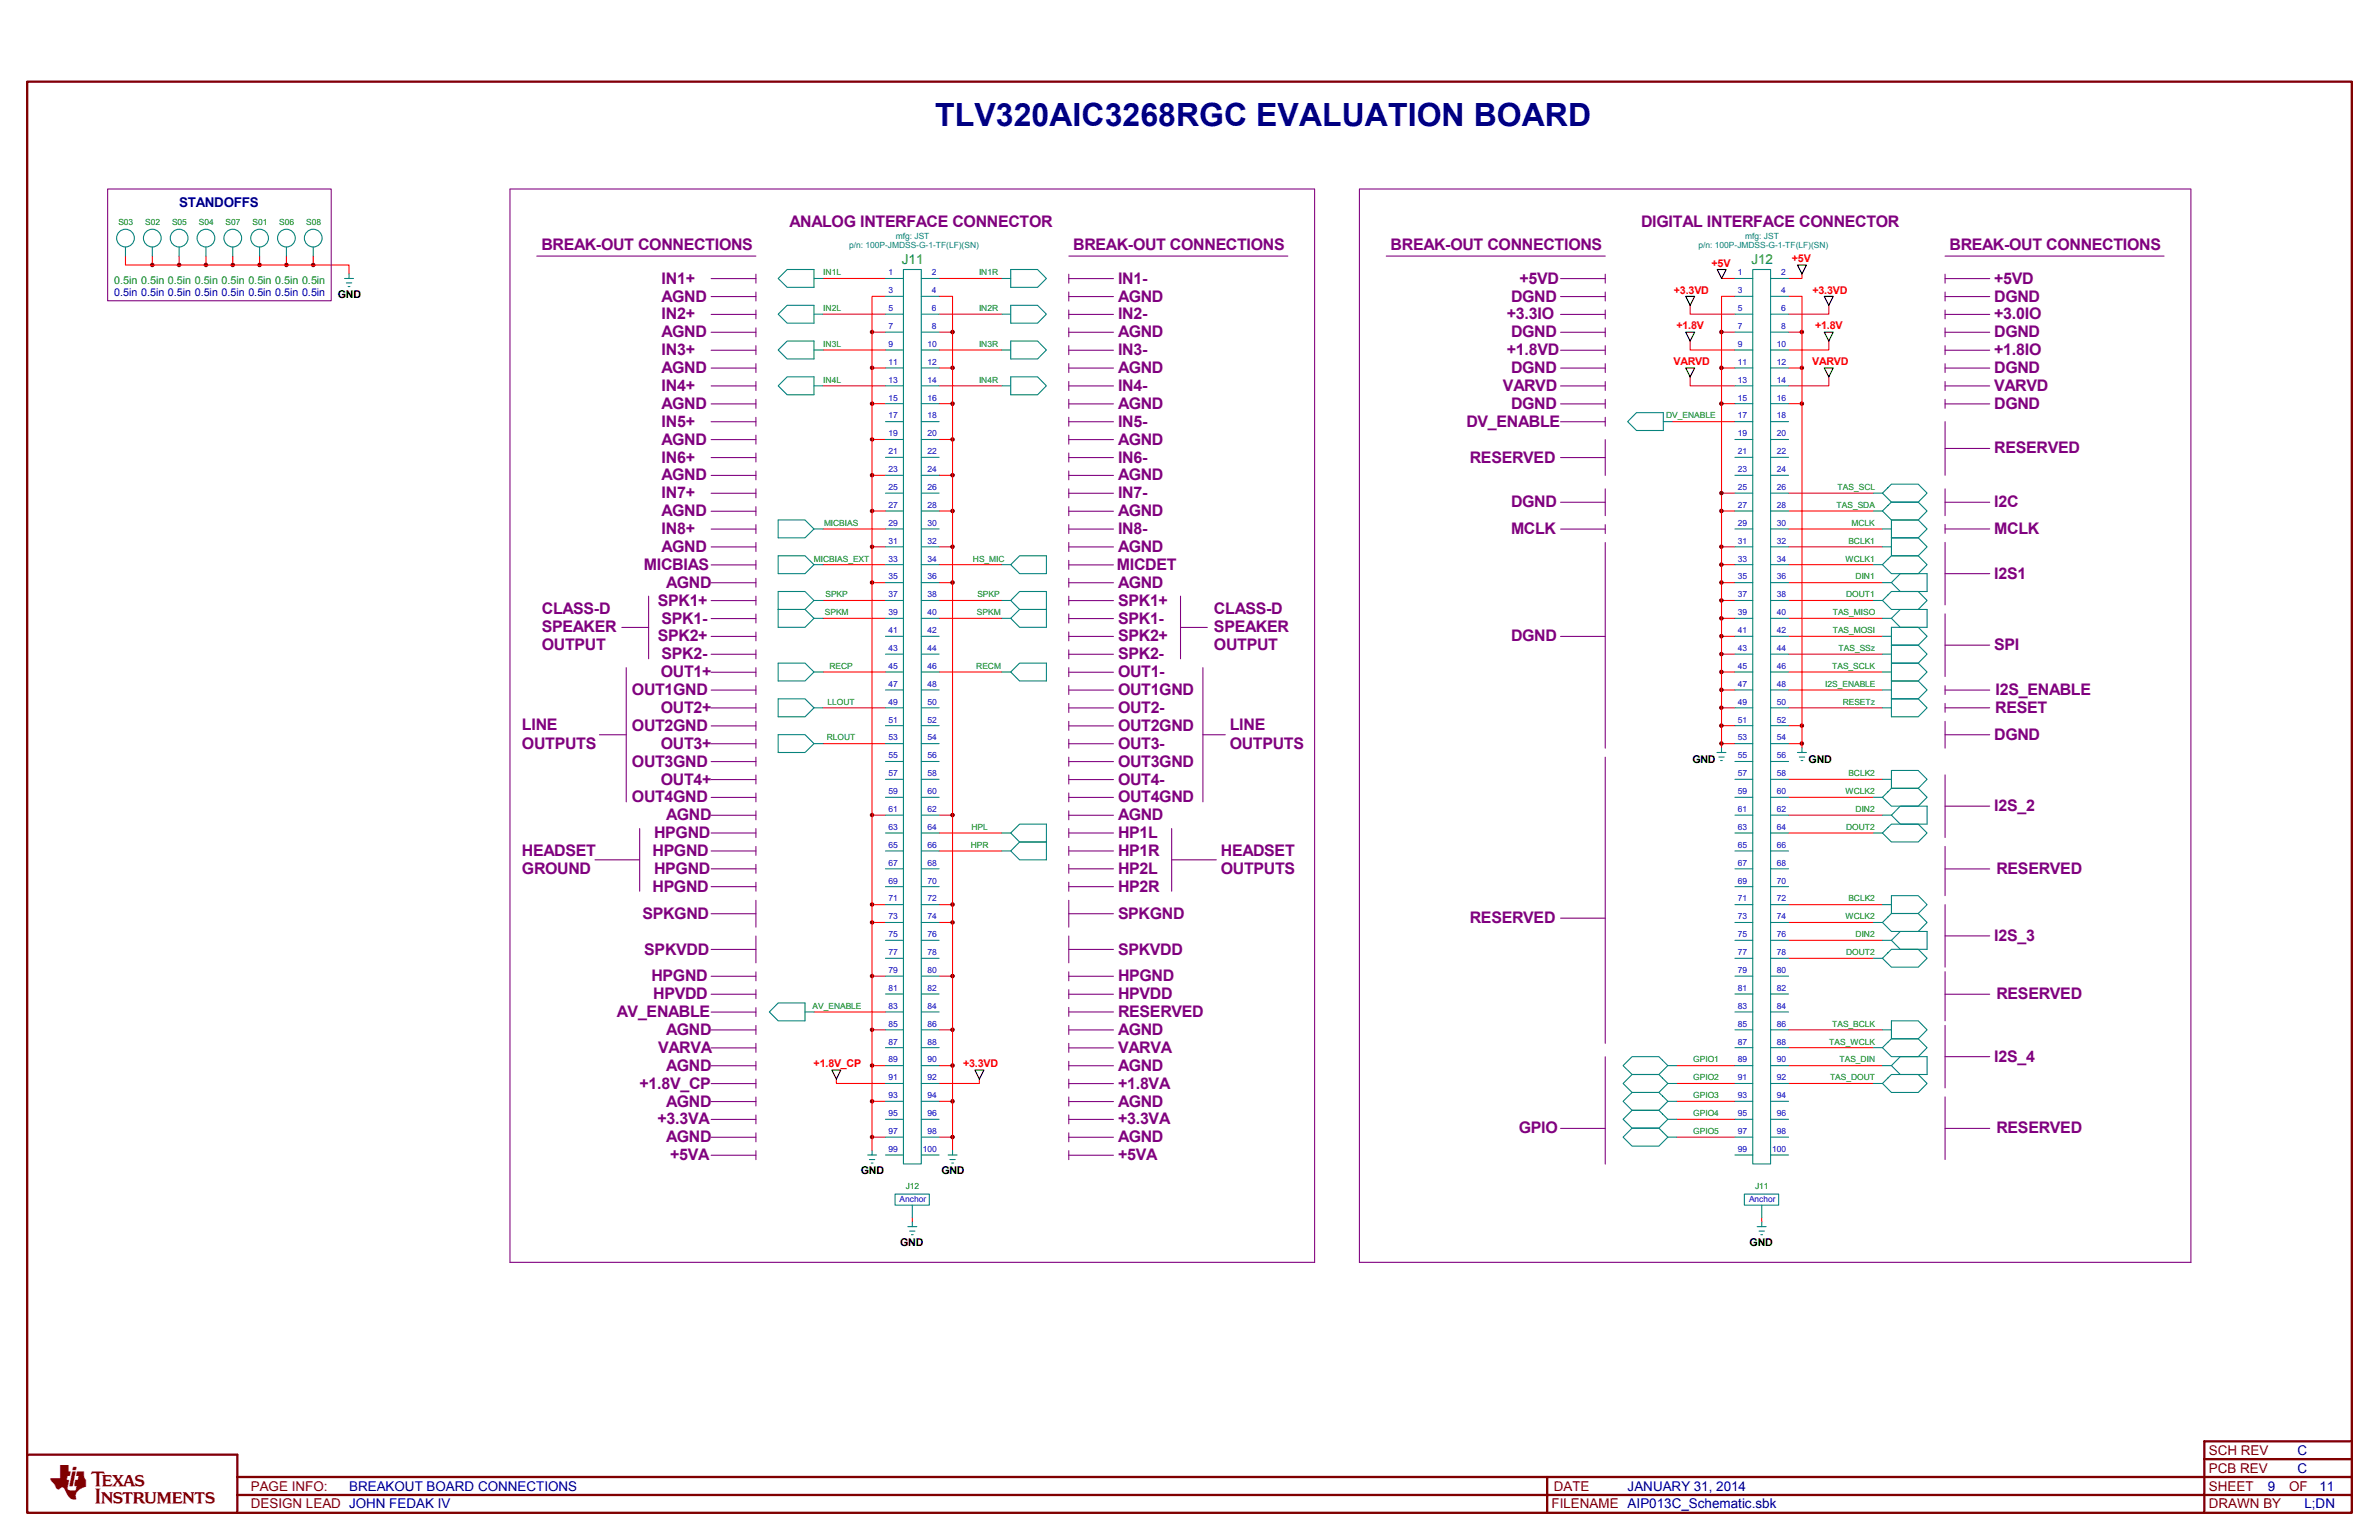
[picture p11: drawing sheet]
<svg xmlns="http://www.w3.org/2000/svg" width="432mm" height="279mm" viewBox="0 0 432 279" stroke-linecap="round" stroke-linejoin="round" font-family="sans-serif">
<defs><g id="words">
<text font-size="5.9" fill="#800000" x="9.1" y="271.5">TI</text>
<text font-size="5.8" fill="#000080" x="169.8" y="22.9">TLV320AIC3268RGC EVALUATION BOARD</text>
<g font-size="2.9" fill="#800080">
<text x="143.3" y="41.3">ANALOG INTERFACE CONNECTOR</text>
<text x="297.9" y="41.3">DIGITAL INTERFACE CONNECTOR</text>
<text x="98.3" y="45.3">BREAK-OUT CONNECTIONS</text>
<text x="194.8" y="45.3">BREAK-OUT CONNECTIONS</text>
<text x="252.4" y="45.3">BREAK-OUT CONNECTIONS</text>
<text x="353.8" y="45.3">BREAK-OUT CONNECTIONS</text>
<text x="120.1" y="51.5">IN1+</text>
<text x="202.9" y="51.5">IN1-</text>
<text x="275.8" y="51.5">+5VD</text>
<text x="362" y="51.5">+5VD</text>
<text x="120.1" y="58">IN2+</text>
<text x="120.1" y="54.7">AGND</text>
<text x="202.9" y="58">IN2-</text>
<text x="202.9" y="54.7">AGND</text>
<text x="273.5" y="58">+3.3IO</text>
<text x="274.3" y="54.7">DGND</text>
<text x="362" y="54.7">DGND</text>
<text x="362" y="58">+3.0IO</text>
<text x="120.1" y="64.5">IN3+</text>
<text x="120.1" y="61.2">AGND</text>
<text x="202.9" y="64.5">IN3-</text>
<text x="202.9" y="61.2">AGND</text>
<text x="273.5" y="64.5">+1.8VD</text>
<text x="274.3" y="61.2">DGND</text>
<text x="361.9" y="64.5">+1.8IO</text>
<text x="362" y="61.2">DGND</text>
<text x="120.1" y="70.9">IN4+</text>
<text x="120.1" y="67.7">AGND</text>
<text x="202.9" y="70.9">IN4-</text>
<text x="202.9" y="67.7">AGND</text>
<text x="272.8" y="71">VARVD</text>
<text x="274.3" y="67.7">DGND</text>
<text x="362" y="67.7">DGND</text>
<text x="362" y="71">VARVD</text>
<text x="120.1" y="77.4">IN5+</text>
<text x="120.1" y="74.2">AGND</text>
<text x="202.9" y="77.4">IN5-</text>
<text x="202.9" y="74.2">AGND</text>
<text x="266.1" y="77.4">DV_ENABLE</text>
<text x="274.3" y="74.2">DGND</text>
<text x="362" y="74.2">DGND</text>
<text x="120.1" y="83.9">IN6+</text>
<text x="120.1" y="80.7">AGND</text>
<text x="202.9" y="83.9">IN6-</text>
<text x="202.9" y="80.7">AGND</text>
<text x="266.8" y="83.9">RESERVED</text>
<text x="361.9" y="82.3">RESERVED</text>
<text x="120.1" y="87.2">AGND</text>
<text x="202.9" y="87.2">AGND</text>
<text x="120.1" y="90.4">IN7+</text>
<text x="120.1" y="93.7">AGND</text>
<text x="202.9" y="90.4">IN7-</text>
<text x="202.9" y="93.7">AGND</text>
<text x="274.3" y="92">DGND</text>
<text x="361.9" y="92">I2C</text>
<text x="120.1" y="96.9">IN8+</text>
<text x="120.1" y="100.2">AGND</text>
<text x="202.9" y="96.9">IN8-</text>
<text x="202.9" y="100.2">AGND</text>
<text x="274.3" y="96.9">MCLK</text>
<text x="361.9" y="96.9">MCLK</text>
<text x="116.8" y="103.4">MICBIAS</text>
<text x="120.9" y="106.6">AGND</text>
<text x="202.7" y="103.4">MICDET</text>
<text x="202.9" y="106.6">AGND</text>
<text x="361.9" y="105">I2S1</text>
<text x="98.3" y="111.4">CLASS-D</text>
<text x="119.4" y="109.9">SPK1+</text>
<text x="120.1" y="113.1">SPK1-</text>
<text x="202.9" y="113.1">SPK1-</text>
<text x="202.9" y="109.9">SPK1+</text>
<text x="220.3" y="111.4">CLASS-D</text>
<text x="98.3" y="114.7">SPEAKER</text>
<text x="98.3" y="118">OUTPUT</text>
<text x="119.4" y="116.4">SPK2+</text>
<text x="120.1" y="119.6">SPK2-</text>
<text x="202.9" y="119.6">SPK2-</text>
<text x="202.9" y="116.4">SPK2+</text>
<text x="220.3" y="114.7">SPEAKER</text>
<text x="220.3" y="118">OUTPUT</text>
<text x="274.3" y="116.4">DGND</text>
<text x="361.9" y="118">SPI</text>
<text x="120" y="122.9">OUT1+</text>
<text x="202.9" y="122.9">OUT1-</text>
<text x="114.7" y="126.1">OUT1GND</text>
<text x="120" y="129.4">OUT2+</text>
<text x="202.9" y="129.4">OUT2-</text>
<text x="202.9" y="126.1">OUT1GND</text>
<text x="362.1" y="129.3">RESET</text>
<text x="362.2" y="126.1">I2S_ENABLE</text>
<text x="94.7" y="132.5">LINE</text>
<text x="94.7" y="135.8">OUTPUTS</text>
<text x="114.7" y="132.6">OUT2GND</text>
<text x="120" y="135.8">OUT3+</text>
<text x="202.9" y="135.8">OUT3-</text>
<text x="202.9" y="132.6">OUT2GND</text>
<text x="223.2" y="132.5">LINE</text>
<text x="223.2" y="135.8">OUTPUTS</text>
<text x="361.9" y="134.2">DGND</text>
<text x="114.7" y="139.1">OUT3GND</text>
<text x="120" y="142.3">OUT4+</text>
<text x="202.9" y="142.3">OUT4-</text>
<text x="202.9" y="139.1">OUT3GND</text>
<text x="114.7" y="145.6">OUT4GND</text>
<text x="120.9" y="148.8">AGND</text>
<text x="202.9" y="145.6">OUT4GND</text>
<text x="202.9" y="148.8">AGND</text>
<text x="361.9" y="147.2">I2S_2</text>
<text x="94.7" y="155.2">HEADSET</text>
<text x="118.4" y="155.3">HPGND</text>
<text x="118.7" y="152">HPGND</text>
<text x="202.9" y="155.3">HP1R</text>
<text x="202.9" y="152">HP1L</text>
<text x="221.6" y="155.2">HEADSET</text>
<text x="94.7" y="158.5">GROUND</text>
<text x="118.4" y="161.8">HPGND</text>
<text x="118.7" y="158.5">HPGND</text>
<text x="202.9" y="158.5">HP2L</text>
<text x="202.9" y="161.8">HP2R</text>
<text x="221.6" y="158.5">OUTPUTS</text>
<text x="362.4" y="158.6">RESERVED</text>
<text x="116.6" y="166.7">SPKGND</text>
<text x="202.9" y="166.7">SPKGND</text>
<text x="266.8" y="167.5">RESERVED</text>
<text x="116.9" y="173.2">SPKVDD</text>
<text x="202.9" y="173.2">SPKVDD</text>
<text x="361.9" y="170.7">I2S_3</text>
<text x="118.2" y="178.1">HPGND</text>
<text x="202.9" y="178.1">HPGND</text>
<text x="112" y="184.5">AV_ENABLE</text>
<text x="118.6" y="181.3">HPVDD</text>
<text x="202.9" y="181.3">HPVDD</text>
<text x="202.9" y="184.5">RESERVED</text>
<text x="362.4" y="181.3">RESERVED</text>
<text x="119.4" y="191">VARVA</text>
<text x="120.9" y="187.8">AGND</text>
<text x="202.9" y="191">VARVA</text>
<text x="202.9" y="187.8">AGND</text>
<text x="116.1" y="197.5">+1.8V_CP</text>
<text x="120.9" y="194.3">AGND</text>
<text x="202.9" y="197.5">+1.8VA</text>
<text x="202.9" y="194.3">AGND</text>
<text x="361.9" y="192.6">I2S_4</text>
<text x="120.9" y="200.8">AGND</text>
<text x="202.9" y="200.8">AGND</text>
<text x="119.3" y="204">+3.3VA</text>
<text x="120.9" y="207.3">AGND</text>
<text x="202.9" y="204">+3.3VA</text>
<text x="202.9" y="207.3">AGND</text>
<text x="275.7" y="205.6">GPIO</text>
<text x="362.4" y="205.6">RESERVED</text>
<text x="121.6" y="210.5">+5VA</text>
<text x="202.9" y="210.5">+5VA</text>
</g>
<g font-size="2.4" fill="#000080">
<text x="32.5" y="37.6">STANDOFFS</text>
<text x="417" y="263.9">C</text>
<text x="417" y="267.2">C</text>
<text x="63.4" y="270.4">BREAKOUT BOARD CONNECTIONS</text>
<text x="295.4" y="270.4">JANUARY 31, 2014</text>
<text x="411.6" y="270.4">9</text>
<text x="418.3" y="273.7">L;DN</text>
<text x="421" y="270.4">11</text>
</g>
<g font-size="2.4" fill="#008000">
<text x="163.7" y="47.9">J11</text>
<text x="317.9" y="47.9">J12</text>
</g>
<g font-size="2.4" fill="#800000">
<text x="400.9" y="263.9">SCH REV</text>
<text x="400.9" y="267.2">PCB REV</text>
<text x="45.5" y="273.7">DESIGN LEAD JOHN FEDAK IV</text>
<text x="45.5" y="270.4">PAGE INFO:</text>
<text x="281.6" y="273.7">FILENAME AIP013C_Schematic.sbk</text>
<text x="282" y="270.4">DATE</text>
<text x="400.9" y="273.7">DRAWN BY</text>
<text x="400.9" y="270.4">SHEET</text>
<text x="415.5" y="270.4">OF</text>
</g>
<g font-size="1.9" fill="#f00">
<text x="325.2" y="47.6">+5V</text>
<text x="303.8" y="53.3">+3.3VD</text>
<text x="310.7" y="48.4">+5V</text>
<text x="329" y="53.3">+3.3VD</text>
<text x="304.3" y="59.8">+1.8V</text>
<text x="329.4" y="59.8">+1.8V</text>
<text x="303.8" y="66.3">VARVD</text>
<text x="328.9" y="66.3">VARVD</text>
<text x="147.7" y="193.7">+1.8V_CP</text>
<text x="174.8" y="193.7">+3.3VD</text>
</g>
<text font-size="1.9" fill="#008000" x="20.7" y="51.5">0.5in 0.5in 0.5in 0.5in 0.5in 0.5in 0.5in 0.5in</text>
<text font-size="1.9" fill="#000080" x="20.7" y="53.7">0.5in 0.5in 0.5in 0.5in 0.5in 0.5in 0.5in 0.5in</text>
<g font-size="1.9">
<text x="61.3" y="54">GND</text>
<text x="307.2" y="138.3">GND</text>
<text x="328.3" y="138.3">GND</text>
<text x="156.3" y="213">GND</text>
<text x="170.9" y="213">GND</text>
<text x="163.4" y="226.1">GND</text>
<text x="317.6" y="226.1">GND</text>
</g>
<g font-size="1.5" fill="#008000">
<text x="21.5" y="40.8">S03</text>
<text x="26.4" y="40.8">S02</text>
<text x="31.2" y="40.8">S05</text>
<text x="36.1" y="40.8">S04</text>
<text x="41" y="40.8">S07</text>
<text x="45.8" y="40.8">S01</text>
<text x="50.7" y="40.8">S06</text>
<text x="55.6" y="40.8">S08</text>
<text x="149.4" y="50">IN1L</text>
<text x="177.7" y="50">IN1R</text>
<text x="149.4" y="56.4">IN2L</text>
<text x="177.7" y="56.4">IN2R</text>
<text x="149.4" y="62.9">IN3L</text>
<text x="177.7" y="62.9">IN3R</text>
<text x="149.4" y="69.4">IN4L</text>
<text x="177.7" y="69.4">IN4R</text>
<text x="302.4" y="75.9">DV_ENABLE</text>
<text x="333.5" y="88.9">TAS_SCL</text>
<text x="149.6" y="95.4">MICBIAS</text>
<text x="333.4" y="92.1">TAS_SDA</text>
<text x="336.1" y="95.4">MCLK</text>
<text x="147.7" y="101.9">MICBIAS_EXT</text>
<text x="176.6" y="101.9">HS_MIC</text>
<text x="334.9" y="101.9">WCLK1</text>
<text x="335.5" y="98.6">BCLK1</text>
<text x="336.8" y="105.1">DIN1</text>
<text x="149.7" y="111.6">SPKM</text>
<text x="149.8" y="108.4">SPKP</text>
<text x="177.3" y="111.6">SPKM</text>
<text x="177.4" y="108.4">SPKP</text>
<text x="332.7" y="111.6">TAS_MISO</text>
<text x="335.1" y="108.4">DOUT1</text>
<text x="332.7" y="114.9">TAS_MOSI</text>
<text x="333.7" y="118.1">TAS_SSz</text>
<text x="150.5" y="121.3">RECP</text>
<text x="177.2" y="121.3">RECM</text>
<text x="331.3" y="124.6">I2S_ENABLE</text>
<text x="332.5" y="121.3">TAS_SCLK</text>
<text x="150.2" y="127.8">LLOUT</text>
<text x="334.5" y="127.8">RESETz</text>
<text x="150.1" y="134.3">RLOUT</text>
<text x="335.5" y="140.8">BCLK2</text>
<text x="334.9" y="144.1">WCLK2</text>
<text x="336.8" y="147.3">DIN2</text>
<text x="176.2" y="153.8">HPR</text>
<text x="176.3" y="150.6">HPL</text>
<text x="335.1" y="150.6">DOUT2</text>
<text x="334.9" y="166.8">WCLK2</text>
<text x="335.5" y="163.6">BCLK2</text>
<text x="335.1" y="173.3">DOUT2</text>
<text x="336.8" y="170">DIN2</text>
<text x="147.5" y="183">AV_ENABLE</text>
<text x="332" y="189.5">TAS_WCLK</text>
<text x="332.5" y="186.3">TAS_BCLK</text>
<text x="307.3" y="192.8">GPIO1</text>
<text x="307.3" y="196">GPIO2</text>
<text x="332.2" y="196">TAS_DOUT</text>
<text x="333.9" y="192.8">TAS_DIN</text>
<text x="307.3" y="199.2">GPIO3</text>
<text x="307.3" y="202.5">GPIO4</text>
<text x="307.3" y="205.7">GPIO5</text>
<text x="164.4" y="215.6">J12</text>
<text x="318.6" y="215.6">J11</text>
</g>
<g font-size="1.5" fill="#008080">
<text x="154.1" y="45.1">p/n: 100P-JMDSS-G-1-TF(LF)(SN)</text>
<text x="162.6" y="43.3">mfg: JST</text>
<text x="308.3" y="45.1">p/n: 100P-JMDSS-G-1-TF(LF)(SN)</text>
<text x="316.8" y="43.3">mfg: JST</text>
</g>
<g font-size="1.5" fill="#00f">
<text x="161.2" y="53.2">3</text>
<text x="161.2" y="50">1</text>
<text x="169.1" y="53.2">4</text>
<text x="169.1" y="50">2</text>
<text x="315.4" y="53.2">3</text>
<text x="315.4" y="50">1</text>
<text x="323.3" y="53.2">4</text>
<text x="323.3" y="50">2</text>
<text x="161.2" y="59.7">7</text>
<text x="161.2" y="56.4">5</text>
<text x="169.1" y="59.7">8</text>
<text x="169.1" y="56.4">6</text>
<text x="315.4" y="59.7">7</text>
<text x="315.4" y="56.4">5</text>
<text x="323.3" y="59.7">8</text>
<text x="323.3" y="56.4">6</text>
<text x="161.2" y="62.9">9</text>
<text x="168.3" y="62.9">10</text>
<text x="315.4" y="62.9">9</text>
<text x="322.5" y="62.9">10</text>
<text x="161.2" y="69.4">13</text>
<text x="161.2" y="66.2">11</text>
<text x="168.3" y="69.4">14</text>
<text x="168.3" y="66.2">12</text>
<text x="315.4" y="69.4">13</text>
<text x="315.4" y="66.2">11</text>
<text x="322.5" y="69.4">14</text>
<text x="322.5" y="66.2">12</text>
<text x="161.2" y="75.9">17</text>
<text x="161.2" y="72.7">15</text>
<text x="168.3" y="75.9">18</text>
<text x="168.3" y="72.7">16</text>
<text x="315.4" y="75.9">17</text>
<text x="315.4" y="72.7">15</text>
<text x="322.5" y="75.9">18</text>
<text x="322.5" y="72.7">16</text>
<text x="161.2" y="82.4">21</text>
<text x="161.2" y="79.2">19</text>
<text x="168.3" y="82.4">22</text>
<text x="168.3" y="79.2">20</text>
<text x="315.4" y="82.4">21</text>
<text x="315.4" y="79.2">19</text>
<text x="322.5" y="82.4">22</text>
<text x="322.5" y="79.2">20</text>
<text x="161.2" y="88.9">25</text>
<text x="161.2" y="85.7">23</text>
<text x="168.3" y="88.9">26</text>
<text x="168.3" y="85.7">24</text>
<text x="315.4" y="88.9">25</text>
<text x="315.4" y="85.7">23</text>
<text x="322.5" y="88.9">26</text>
<text x="322.5" y="85.7">24</text>
<text x="161.2" y="95.4">29</text>
<text x="161.2" y="92.1">27</text>
<text x="168.3" y="95.4">30</text>
<text x="168.3" y="92.1">28</text>
<text x="315.4" y="95.4">29</text>
<text x="315.4" y="92.1">27</text>
<text x="322.5" y="95.4">30</text>
<text x="322.5" y="92.1">28</text>
<text x="161.2" y="101.9">33</text>
<text x="161.2" y="98.6">31</text>
<text x="168.3" y="101.9">34</text>
<text x="168.3" y="98.6">32</text>
<text x="315.4" y="101.9">33</text>
<text x="315.4" y="98.6">31</text>
<text x="322.5" y="101.9">34</text>
<text x="322.5" y="98.6">32</text>
<text x="161.2" y="105.1">35</text>
<text x="168.3" y="105.1">36</text>
<text x="315.4" y="105.1">35</text>
<text x="322.5" y="105.1">36</text>
<text x="161.2" y="111.6">39</text>
<text x="161.2" y="108.4">37</text>
<text x="168.3" y="111.6">40</text>
<text x="168.3" y="108.4">38</text>
<text x="315.4" y="111.6">39</text>
<text x="315.4" y="108.4">37</text>
<text x="322.5" y="111.6">40</text>
<text x="322.5" y="108.4">38</text>
<text x="161.2" y="118.1">43</text>
<text x="161.2" y="114.9">41</text>
<text x="168.3" y="118.1">44</text>
<text x="168.3" y="114.9">42</text>
<text x="315.4" y="118.1">43</text>
<text x="315.4" y="114.9">41</text>
<text x="322.5" y="118.1">44</text>
<text x="322.5" y="114.9">42</text>
<text x="161.2" y="124.6">47</text>
<text x="161.2" y="121.3">45</text>
<text x="168.3" y="124.6">48</text>
<text x="168.3" y="121.3">46</text>
<text x="315.4" y="124.6">47</text>
<text x="315.4" y="121.3">45</text>
<text x="322.5" y="124.6">48</text>
<text x="322.5" y="121.3">46</text>
<text x="161.2" y="131.1">51</text>
<text x="161.2" y="127.8">49</text>
<text x="168.3" y="131.1">52</text>
<text x="168.3" y="127.8">50</text>
<text x="315.4" y="131.1">51</text>
<text x="315.4" y="127.8">49</text>
<text x="322.5" y="131.1">52</text>
<text x="322.5" y="127.8">50</text>
<text x="161.2" y="137.6">55</text>
<text x="161.2" y="134.3">53</text>
<text x="168.3" y="137.6">56</text>
<text x="168.3" y="134.3">54</text>
<text x="315.4" y="137.6">55</text>
<text x="315.4" y="134.3">53</text>
<text x="322.5" y="137.6">56</text>
<text x="322.5" y="134.3">54</text>
<text x="161.2" y="140.8">57</text>
<text x="168.3" y="140.8">58</text>
<text x="315.4" y="140.8">57</text>
<text x="322.5" y="140.8">58</text>
<text x="161.2" y="147.3">61</text>
<text x="161.2" y="144.1">59</text>
<text x="168.3" y="147.3">62</text>
<text x="168.3" y="144.1">60</text>
<text x="315.4" y="147.3">61</text>
<text x="315.4" y="144.1">59</text>
<text x="322.5" y="147.3">62</text>
<text x="322.5" y="144.1">60</text>
<text x="161.2" y="153.8">65</text>
<text x="161.2" y="150.6">63</text>
<text x="168.3" y="153.8">66</text>
<text x="168.3" y="150.6">64</text>
<text x="315.4" y="153.8">65</text>
<text x="315.4" y="150.6">63</text>
<text x="322.5" y="153.8">66</text>
<text x="322.5" y="150.6">64</text>
<text x="161.2" y="160.3">69</text>
<text x="161.2" y="157.1">67</text>
<text x="168.3" y="160.3">70</text>
<text x="168.3" y="157.1">68</text>
<text x="315.4" y="160.3">69</text>
<text x="315.4" y="157.1">67</text>
<text x="322.5" y="160.3">70</text>
<text x="322.5" y="157.1">68</text>
<text x="161.2" y="163.6">71</text>
<text x="161.2" y="166.8">73</text>
<text x="168.3" y="163.6">72</text>
<text x="168.3" y="166.8">74</text>
<text x="315.4" y="166.8">73</text>
<text x="315.4" y="163.6">71</text>
<text x="322.5" y="166.8">74</text>
<text x="322.5" y="163.6">72</text>
<text x="161.2" y="170">75</text>
<text x="161.2" y="173.3">77</text>
<text x="168.3" y="170">76</text>
<text x="168.3" y="173.3">78</text>
<text x="315.4" y="170">75</text>
<text x="315.4" y="173.3">77</text>
<text x="322.5" y="170">76</text>
<text x="322.5" y="173.3">78</text>
<text x="161.2" y="176.5">79</text>
<text x="161.2" y="179.8">81</text>
<text x="168.3" y="176.5">80</text>
<text x="168.3" y="179.8">82</text>
<text x="315.4" y="176.5">79</text>
<text x="315.4" y="179.8">81</text>
<text x="322.5" y="176.5">80</text>
<text x="322.5" y="179.8">82</text>
<text x="161.2" y="183">83</text>
<text x="168.3" y="183">84</text>
<text x="315.4" y="183">83</text>
<text x="322.5" y="183">84</text>
<text x="161.2" y="186.3">85</text>
<text x="161.2" y="189.5">87</text>
<text x="168.3" y="186.3">86</text>
<text x="168.3" y="189.5">88</text>
<text x="315.4" y="189.5">87</text>
<text x="315.4" y="186.3">85</text>
<text x="322.5" y="189.5">88</text>
<text x="322.5" y="186.3">86</text>
<text x="161.2" y="192.8">89</text>
<text x="161.2" y="196">91</text>
<text x="168.3" y="192.8">90</text>
<text x="168.3" y="196">92</text>
<text x="315.4" y="196">91</text>
<text x="315.4" y="192.8">89</text>
<text x="322.5" y="196">92</text>
<text x="322.5" y="192.8">90</text>
<text x="161.2" y="199.2">93</text>
<text x="161.2" y="202.5">95</text>
<text x="168.3" y="199.2">94</text>
<text x="168.3" y="202.5">96</text>
<text x="315.4" y="202.5">95</text>
<text x="315.4" y="199.2">93</text>
<text x="322.5" y="202.5">96</text>
<text x="322.5" y="199.2">94</text>
<text x="161.2" y="205.7">97</text>
<text x="161.2" y="209">99</text>
<text x="167.5" y="209">100</text>
<text x="168.3" y="205.7">98</text>
<text x="315.4" y="209">99</text>
<text x="315.4" y="205.7">97</text>
<text x="321.7" y="209">100</text>
<text x="322.5" y="205.7">98</text>
<text x="163.3" y="218.1">Anchor</text>
<text x="317.5" y="218.1">Anchor</text>
</g>
</g></defs>
<g fill="none" stroke="#f00" stroke-width=".19">
<path d="M22.8 46.5v1.6h40.6v1.6M27.6 46.5v1.6M32.5 46.5v1.6M37.4 46.5v1.6M42.2 46.5v1.6M47.1 46.5v1.6M52 46.5v1.6M56.9 46.5v1.6M149.4 50.5h11.3M149.4 57h11.3M160.7 53.8h-2.4v154.9M170.5 50.5h11.3"/>
<path d="M170.5 53.8h2.4v154.9M170.5 57h11.3M306.8 55.4v1.6h8.1M312.5 50.5h2.4M314.9 53.8h-2.4v81.9M324.6 53.8h2.5v81.9M327.1 49.7v.8h-2.5M331.9 55.4v1.6h-7.3M149.4 63.5h11.3M149.4 70h11.3M158.3 66.8h2.4M158.3 73.2h2.4"/>
<path d="M158.3 79.7h2.4M158.3 60.3h2.4M170.5 60.3h2.4M170.5 66.8h2.4M170.5 73.2h2.4M170.5 79.7h2.4M170.5 63.5h11.3M170.5 70h11.3M303.5 76.5h11.4M306.8 61.9v1.6h8.1M306.8 68.4v1.6h8.1M312.5 60.3h2.4"/>
<path d="M312.5 66.8h2.4M312.5 73.2h2.4M324.6 60.3h2.5M324.6 66.8h2.5M324.6 73.2h2.5M331.9 61.9v1.6h-7.3M331.9 68.4v1.6h-7.3M149.4 96h11.3M158.3 92.7h2.4M158.3 99.2h2.4M158.3 86.2h2.4M170.5 92.7h2.4"/>
<path d="M170.5 99.2h2.4M170.5 86.2h2.4M312.5 89.5h2.4M312.5 99.2h2.4M312.5 92.7h2.4M324.6 89.5h15.4M324.6 92.7h15.4M324.6 96h17.1M324.6 99.2h17.1M149.4 102.4h11.3M149.4 108.9h11.3M149.4 112.2h11.3"/>
<path d="M158.3 105.7h2.4M170.5 102.4h11.3M170.5 108.9h11.3M170.5 105.7h2.4M170.5 112.2h11.3M312.5 102.4h2.4M312.5 108.9h2.4M312.5 105.7h2.4M312.5 112.2h2.4M312.5 115.4h2.4M312.5 118.7h2.4M324.6 105.7h17.1"/>
<path d="M324.6 112.2h17.1M324.6 102.4h15.4M324.6 108.9h15.4M324.6 115.4h17.1M324.6 118.7h17.1M149.4 121.9h11.3M149.4 128.4h11.3M149.4 134.9h11.3M170.5 121.9h11.3M312.5 134.9h2.4M312.5 121.9h2.4M312.5 125.2h2.4"/>
<path d="M312.5 128.4h2.4M312.5 131.7h2.4M324.6 125.2h17.1M324.6 134.9h2.5M324.6 131.7h2.5M324.6 121.9h17.1M324.6 128.4h17.1M158.3 147.9h2.4M170.5 151.1h11.3M170.5 154.4h11.3M170.5 147.9h2.4M324.6 147.9h17.1"/>
<path d="M324.6 144.7h15.4M324.6 151.1h15.4M324.6 141.4h17.1M158.3 164.1h2.4M158.3 167.4h2.4M158.3 177.1h2.4M170.5 177.1h2.4M170.5 164.1h2.4M170.5 167.4h2.4M324.6 164.1h17.1M324.6 170.6h17.1M324.6 167.4h15.4"/>
<path d="M324.6 173.9h15.4M147.7 183.6h13M151.8 195.8v.8h8.9M158.3 186.8h2.4M158.3 193.3h2.4M158.3 199.8h2.4M170.5 186.8h2.4M170.5 193.3h2.4M170.5 199.8h2.4M177.8 195.8v.8h-7.3M304.3 199.8h10.6M304.3 193.3h10.6"/>
<path d="M304.3 196.6h10.6M324.6 186.8h17.1M324.6 193.3h17.1M324.6 190.1h15.4M324.6 196.6h15.4M158.3 206.3h2.4M170.5 206.3h2.4M304.3 203.1h10.6M304.3 206.3h10.6M165.6 220.9v.8M319.8 220.9v.8"/>
</g>
<g fill="#800000" stroke="#800000" stroke-width=".18">
<circle cx="327" cy="60.2" r=".32"/>
<circle cx="312.4" cy="60.2" r=".32"/>
<circle cx="312.4" cy="66.7" r=".32"/>
<circle cx="327" cy="66.7" r=".32"/>
<circle cx="312.4" cy="73.2" r=".32"/>
<circle cx="327" cy="73.2" r=".32"/>
<circle cx="327" cy="134.9" r=".32"/>
<circle cx="312.4" cy="99.2" r=".31"/>
<circle cx="312.4" cy="102.4" r=".32"/>
<circle cx="312.4" cy="105.7" r=".32"/>
<circle cx="312.4" cy="108.9" r=".31"/>
<circle cx="312.4" cy="112.2" r=".32"/>
<circle cx="312.4" cy="115.4" r=".32"/>
<circle cx="312.4" cy="118.7" r=".31"/>
<circle cx="312.4" cy="121.9" r=".32"/>
<circle cx="312.4" cy="125.2" r=".32"/>
<circle cx="312.4" cy="128.4" r=".31"/>
<circle cx="312.4" cy="131.7" r=".32"/>
<circle cx="158.3" cy="60.2" r=".32"/>
<circle cx="172.9" cy="60.2" r=".32"/>
<circle cx="172.9" cy="66.7" r=".32"/>
<circle cx="158.3" cy="66.7" r=".32"/>
<circle cx="158.3" cy="73.2" r=".32"/>
<circle cx="172.9" cy="79.7" r=".31"/>
<circle cx="172.9" cy="86.2" r=".32"/>
<circle cx="158.3" cy="164.1" r=".32"/>
<circle cx="172.9" cy="164.1" r=".32"/>
<circle cx="158.3" cy="167.4" r=".31"/>
<circle cx="172.9" cy="167.4" r=".31"/>
<circle cx="158.3" cy="186.8" r=".31"/>
<circle cx="158.3" cy="193.3" r=".32"/>
<circle cx="158.3" cy="199.8" r=".32"/>
<circle cx="158.3" cy="206.3" r=".31"/>
<circle cx="172.9" cy="206.3" r=".31"/>
<circle cx="32.5" cy="48.1" r=".32"/>
<circle cx="37.4" cy="48.1" r=".32"/>
<circle cx="42.2" cy="48.1" r=".32"/>
<circle cx="52" cy="48.1" r=".32"/>
<circle cx="56.9" cy="48.1" r=".32"/>
<circle cx="27.6" cy="48.1" r=".32"/>
<circle cx="47.1" cy="48.1" r=".32"/>
<circle cx="172.9" cy="199.8" r=".32"/>
<circle cx="172.9" cy="177.1" r=".31"/>
<circle cx="172.9" cy="193.3" r=".32"/>
<circle cx="172.9" cy="186.8" r=".31"/>
<circle cx="158.3" cy="177.1" r=".31"/>
<circle cx="158.3" cy="147.9" r=".31"/>
<circle cx="172.9" cy="147.9" r=".31"/>
<circle cx="158.3" cy="105.7" r=".32"/>
<circle cx="172.9" cy="105.7" r=".32"/>
<circle cx="172.9" cy="92.7" r=".32"/>
<circle cx="172.9" cy="99.2" r=".31"/>
<circle cx="172.9" cy="73.2" r=".32"/>
<circle cx="158.3" cy="79.7" r=".31"/>
<circle cx="158.3" cy="86.2" r=".32"/>
<circle cx="158.3" cy="92.7" r=".32"/>
<circle cx="158.3" cy="99.2" r=".31"/>
<circle cx="312.4" cy="92.7" r=".32"/>
<circle cx="312.4" cy="134.9" r=".32"/>
<circle cx="327" cy="131.7" r=".32"/>
<circle cx="312.4" cy="89.5" r=".31"/>
</g>
<g fill="none" stroke="#008080" stroke-width=".19">
<path d="M22.8 44.8v1.7M27.6 44.8v1.7M32.5 44.8v1.7M37.4 44.8v1.7M42.2 44.8v1.7M47.1 44.8v1.7M52 44.8v1.7M56.9 44.8v1.7M62.9 51.3h.9M63.2 52h.3M63.4 49.7v.8h-.9M63.4 50.5h.8"/>
<path d="M141.2 57l1.7-1.6h4.8v3.2h-4.8zM142.9 48.9h4.8v3.2h-4.8l-1.7-1.6zM147.7 50.5h1.7M147.7 57h1.7M160.7 50.5h3.3M160.7 57h3.3M160.7 53.8h3.3M164 48.9h3.2v162.3h-3.2zM167.2 50.5h3.3M167.2 57h3.3M167.2 53.8h3.3M181.8 50.5h1.7"/>
<path d="M181.8 57h1.7M183.5 48.9h4.8l1.6 1.6-1.6 1.6h-4.8zM183.5 55.4h4.8l1.6 1.6-1.6 1.6h-4.8zM314.9 50.5h3.2M314.9 57h3.2M314.9 53.8h3.2M318.1 48.9h3.3v162.3h-3.3zM321.4 50.5h3.2M321.4 57h3.2M321.4 53.8h3.2M141.2 63.5l1.7-1.6h4.8v3.2h-4.8zM141.2 70l1.7-1.6h4.8v3.2h-4.8z"/>
<path d="M147.7 63.5h1.7M147.7 70h1.7M160.7 76.5h3.3M160.7 63.5h3.3M160.7 70h3.3M160.7 60.3h3.3M160.7 66.8h3.3M160.7 79.7h3.3M160.7 73.2h3.3M167.2 76.5h3.3M167.2 63.5h3.3M167.2 70h3.3"/>
<path d="M167.2 60.3h3.3M167.2 66.8h3.3M167.2 79.7h3.3M167.2 73.2h3.3M181.8 63.5h1.7M181.8 70h1.7M183.5 61.9h4.8l1.6 1.6-1.6 1.6h-4.8zM183.5 68.4h4.8l1.6 1.6-1.6 1.6h-4.8zM297 74.9h4.9v3.2h-4.9l-1.6-1.6zM301.9 76.5h1.6M314.9 76.5h3.2M314.9 63.5h3.2"/>
<path d="M314.9 70h3.2M314.9 60.3h3.2M314.9 66.8h3.2M314.9 79.7h3.2M314.9 73.2h3.2M321.4 76.5h3.2M321.4 63.5h3.2M321.4 70h3.2M321.4 60.3h3.2M321.4 66.8h3.2M321.4 79.7h3.2M321.4 73.2h3.2"/>
<path d="M141.2 94.3h4.9l1.6 1.7-1.6 1.6h-4.9zM147.7 96h1.7M160.7 92.7h3.3M160.7 89.5h3.3M160.7 96h3.3M160.7 99.2h3.3M160.7 83h3.3M160.7 86.2h3.3M167.2 92.7h3.3M167.2 89.5h3.3M167.2 96h3.3M167.2 99.2h3.3"/>
<path d="M167.2 83h3.3M167.2 86.2h3.3M314.9 92.7h3.2M314.9 89.5h3.2M314.9 96h3.2M314.9 99.2h3.2M314.9 83h3.2M314.9 86.2h3.2M321.4 92.7h3.2M321.4 89.5h3.2M321.4 96h3.2M321.4 99.2h3.2"/>
<path d="M321.4 83h3.2M321.4 86.2h3.2M340 92.7h1.7M340 89.5h1.7M341.7 92.7l1.6-1.6h4.9l1.6 1.6-1.6 1.6h-4.9zM341.7 89.5l1.6-1.7h4.9l1.6 1.7-1.6 1.6h-4.9zM341.7 96h1.6M341.7 99.2h1.6M343.3 94.3h4.9l1.6 1.7-1.6 1.6h-4.9h4.9l1.6 1.6-1.6 1.6h-4.9zM141.2 107.3h4.9l1.6 1.6-1.6 1.7h-4.9h4.9l1.6 1.6-1.6 1.6h-4.9zM141.2 100.8h4.9l1.6 1.6-1.6 1.7h-4.9zM147.7 108.9h1.7"/>
<path d="M147.7 112.2h1.7M147.7 102.4h1.7M160.7 108.9h3.3M160.7 112.2h3.3M160.7 102.4h3.3M160.7 105.7h3.3M160.7 115.4h3.3M160.7 118.7h3.3M167.2 108.9h3.3M167.2 112.2h3.3M167.2 102.4h3.3M167.2 105.7h3.3"/>
<path d="M167.2 115.4h3.3M167.2 118.7h3.3M181.8 108.9h1.7M181.8 112.2h1.7M181.8 102.4h1.7M183.5 102.4l1.6-1.6h4.8v3.3h-4.8zM185.1 107.3h4.8v6.5h-4.8l-1.6-1.6 1.6-1.6h4.8h-4.8l-1.6-1.7zM314.9 108.9h3.2M314.9 112.2h3.2M314.9 102.4h3.2M314.9 105.7h3.2M314.9 115.4h3.2"/>
<path d="M314.9 118.7h3.2M321.4 108.9h3.2M321.4 112.2h3.2M321.4 102.4h3.2M321.4 105.7h3.2M321.4 115.4h3.2M321.4 118.7h3.2M340 108.9h1.7M340 102.4h1.7M341.7 102.4l1.6-1.6h4.9l1.6 1.6-1.6 1.7h-4.9zM341.7 112.2h1.6M341.7 105.7h1.6"/>
<path d="M341.7 115.4h1.6M341.7 118.7h1.6M343.3 107.3h4.9l1.6 1.6-1.6 1.7h-4.9l-1.6-1.7zM343.3 113.8h4.9l1.6 1.6-1.6 1.7h-4.9h4.9l1.6 1.6-1.6 1.6h-4.9h4.9l1.6 1.6-1.6 1.6h-4.9h4.9l1.6 1.7-1.6 1.6h-4.9h4.9l1.6 1.6-1.6 1.6h-4.9zM343.3 112.2l1.6-1.6h4.9v3.2h-4.9zM344.9 104.1h4.9v3.2h-4.9l-1.6-1.6zM141.2 120.3h4.9l1.6 1.6-1.6 1.6h-4.9zM141.2 126.8h4.9l1.6 1.6-1.6 1.6h-4.9zM141.2 133.3h4.9l1.6 1.6-1.6 1.6h-4.9zM147.7 128.4h1.7M147.7 121.9h1.7M147.7 134.9h1.7"/>
<path d="M160.7 125.2h3.3M160.7 128.4h3.3M160.7 121.9h3.3M160.7 134.9h3.3M160.7 131.7h3.3M160.7 138.2h3.3M167.2 125.2h3.3M167.2 128.4h3.3M167.2 121.9h3.3M167.2 134.9h3.3M167.2 131.7h3.3M167.2 138.2h3.3"/>
<path d="M181.8 121.9h1.7M183.5 121.9l1.6-1.6h4.8v3.2h-4.8zM312 137.4h.9M312.3 138h.3M312.5 135.7v.8h-.9M312.5 136.5h.8M314.9 125.2h3.2M314.9 128.4h3.2M314.9 121.9h3.2M314.9 134.9h3.2M314.9 131.7h3.2M314.9 138.2h3.2"/>
<path d="M321.4 125.2h3.2M321.4 128.4h3.2M321.4 121.9h3.2M321.4 134.9h3.2M321.4 131.7h3.2M321.4 138.2h3.2M326.6 137.4h1M326.9 138h.3M327.1 135.7v.8h-.9M327.1 136.5h.8M341.7 125.2h1.6M341.7 128.4h1.6"/>
<path d="M341.7 121.9h1.6M343.3 139.8h4.9l1.6 1.6-1.6 1.6h-4.9zM160.7 154.4h3.3M160.7 151.1h3.3M160.7 144.7h3.3M160.7 141.4h3.3M160.7 147.9h3.3M160.7 157.6h3.3M167.2 154.4h3.3M167.2 151.1h3.3M167.2 144.7h3.3M167.2 141.4h3.3"/>
<path d="M167.2 147.9h3.3M167.2 157.6h3.3M181.8 154.4h1.7M181.8 151.1h1.7M183.5 151.1l1.6-1.6h4.8v6.5h-4.8l-1.6-1.6 1.6-1.6h4.8h-4.8zM314.9 154.4h3.2M314.9 151.1h3.2M314.9 144.7h3.2M314.9 141.4h3.2M314.9 147.9h3.2M314.9 157.6h3.2M321.4 154.4h3.2"/>
<path d="M321.4 151.1h3.2M321.4 144.7h3.2M321.4 141.4h3.2M321.4 147.9h3.2M321.4 157.6h3.2M340 151.1h1.7M340 144.7h1.7M341.7 144.7l1.6-1.7h4.9l1.6 1.7-1.6 1.6h-4.9zM341.7 151.1l1.6-1.6h4.9l1.6 1.6-1.6 1.7h-4.9zM341.7 147.9h1.6M341.7 141.4h1.6M344.9 146.3h4.9v3.2h-4.9l-1.6-1.6z"/>
<path d="M160.7 167.4h3.3M160.7 173.9h3.3M160.7 164.1h3.3M160.7 170.6h3.3M160.7 160.9h3.3M160.7 177.1h3.3M167.2 167.4h3.3M167.2 173.9h3.3M167.2 164.1h3.3M167.2 170.6h3.3M167.2 160.9h3.3M167.2 177.1h3.3"/>
<path d="M314.9 167.4h3.2M314.9 173.9h3.2M314.9 164.1h3.2M314.9 170.6h3.2M314.9 160.9h3.2M314.9 177.1h3.2M321.4 167.4h3.2M321.4 173.9h3.2M321.4 164.1h3.2M321.4 170.6h3.2M321.4 160.9h3.2M321.4 177.1h3.2"/>
<path d="M340 167.4h1.7M340 173.9h1.7M341.7 170.6h1.6M341.7 164.1h1.6M343.3 165.7h4.9l1.6 1.7-1.6 1.6h-4.9l-1.6-1.6zM343.3 172.2h4.9l1.6 1.7-1.6 1.6h-4.9l-1.6-1.6zM343.3 162.5h4.9l1.6 1.6-1.6 1.6h-4.9zM344.9 169h4.9v3.2h-4.9l-1.6-1.6zM141.2 182h4.9v3.2h-4.9l-1.6-1.6zM146.1 183.6h1.6M160.7 190.1h3.3M160.7 196.6h3.3"/>
<path d="M160.7 186.8h3.3M160.7 193.3h3.3M160.7 199.8h3.3M160.7 183.6h3.3M160.7 180.3h3.3M167.2 190.1h3.3M167.2 196.6h3.3M167.2 186.8h3.3M167.2 193.3h3.3M167.2 199.8h3.3M167.2 183.6h3.3M167.2 180.3h3.3"/>
<path d="M294.6 199.8l1.6-1.6h4.9l1.6 1.6-1.6 1.6h-4.9zM294.6 196.6l1.6-1.7h4.9l1.6 1.7-1.6 1.6h-4.9zM294.6 193.3l1.6-1.6h4.9l1.6 1.6-1.6 1.6h-4.9zM302.7 196.6h1.6M302.7 193.3h1.6M302.7 199.8h1.6M314.9 190.1h3.2M314.9 196.6h3.2M314.9 186.8h3.2M314.9 193.3h3.2M314.9 199.8h3.2M314.9 183.6h3.2"/>
<path d="M314.9 180.3h3.2M321.4 190.1h3.2M321.4 196.6h3.2M321.4 186.8h3.2M321.4 193.3h3.2M321.4 199.8h3.2M321.4 183.6h3.2M321.4 180.3h3.2M340 190.1h1.7M340 196.6h1.7M341.7 190.1l1.6-1.6h4.9l1.6 1.6-1.6 1.6h-4.9zM341.7 193.3h1.6"/>
<path d="M341.7 186.8h1.6M343.3 194.9h4.9l1.6 1.7-1.6 1.6h-4.9l-1.6-1.6zM343.3 185.2h4.9l1.6 1.6-1.6 1.7h-4.9zM344.9 191.7h4.9v3.2h-4.9l-1.6-1.6zM157.8 210.4h1M158.1 211h.4M158.3 208.7v.9h-.8M158.3 209.5h.8M160.7 203.1h3.3M160.7 206.3h3.3M160.7 209.5h3.3M162.5 216.6h6.2v2.1h-6.2z"/>
<path d="M165.6 218.7v2.2M167.2 203.1h3.3M167.2 206.3h3.3M167.2 209.5h3.3M172.4 210.4h1M172.7 211h.4M172.9 208.7v.9h-.8M172.9 209.5h.8M294.6 203.1l1.6-1.7h4.9l1.6 1.7-1.6 1.6h-4.9zM294.6 206.3l1.6-1.6h4.9l1.6 1.6-1.6 1.6h-4.9zM302.7 203.1h1.6M302.7 206.3h1.6"/>
<path d="M314.9 203.1h3.2M314.9 206.3h3.2M314.9 209.5h3.2M316.6 216.6h6.2v2.1h-6.2zM319.8 218.7v2.2M321.4 203.1h3.2M321.4 206.3h3.2M321.4 209.5h3.2M165.1 223.4h1M165.4 224h.4M165.6 221.7v.8h-.8M165.6 222.5h.8"/>
<path d="M319.3 223.4h1M319.6 224h.3M319.8 221.7v.8h-.9M319.8 222.5h.8"/>
<circle cx="22.8" cy="43.2" r="1.61"/>
<circle cx="27.6" cy="43.2" r="1.61"/>
<circle cx="32.5" cy="43.2" r="1.61"/>
<circle cx="37.4" cy="43.2" r="1.61"/>
<circle cx="42.2" cy="43.2" r="1.61"/>
<circle cx="47.1" cy="43.2" r="1.61"/>
<circle cx="52" cy="43.2" r="1.61"/>
<circle cx="56.9" cy="43.2" r="1.61"/>
</g>
<path d="M306 53.8h1.6l-.8 1.6zM311.7 48.9h1.6l-.8 1.6zM326.2 48.1h1.7l-.8 1.6zM331.1 53.8h1.6l-.8 1.6zM306 66.8h1.6l-.8 1.6zM306 60.3h1.6l-.8 1.6zM331.1 66.8h1.6l-.8 1.6zM331.1 60.3h1.6l-.8 1.6zM151 194.1h1.6l-.8 1.7zM177 194.1h1.6l-.8 1.7z" fill="none" stroke="#000" stroke-width=".19"/>
<path d="M4.9 14.8h422v259.7h-422zM4.9 263.9h38.2v10.6M43.1 268h383.8M43.1 271.2h383.8M280.8 268v6.5M400.1 264.7h26.8M426.9 261.5h-26.8v13" fill="none" stroke="#800000" stroke-width=".42"/>
<g fill="none" stroke="#800080" stroke-width=".19">
<path d="M19.5 34.3h40.6v20.3h-40.6zM92.6 34.3h146M92.6 34.3v194.8M238.6 34.3v194.8M246.7 34.3v194.8M246.7 34.3h151M397.7 34.3v194.8M97.4 46.5h39.8M129.1 53.8h8.1M129.1 50.5h8.1M129.1 57h8.1M137.2 49.7v1.7"/>
<path d="M137.2 53v1.6M137.2 56.2v1.6M137.2 59.5v1.6M194 53.8h8.1M194 53v1.6M194 59.5v1.6M194 46.5h39.7M194 50.5h8.1M194 57h8.1M194 49.7v1.7M194 56.2v1.6M251.6 46.5h39.8"/>
<path d="M283.3 53.8h8.1M283.3 50.5h8.1M283.3 57h8.1M291.4 49.7v1.7M291.4 53v1.6M291.4 56.2v1.6M291.4 59.5v1.6M353 46.5h39.8M353 53.8h8.1M353 50.5h8.1M353 57h8.1M353 49.7v1.7"/>
<path d="M353 53v1.6M353 56.2v1.6M353 59.5v1.6M129.1 60.3h8.1M129.1 66.8h8.1M129.1 73.3h8.1M129.1 79.8h8.1M129.1 63.5h8.1M129.1 70h8.1M129.1 76.5h8.1M137.2 62.7v1.6M137.2 66v1.6"/>
<path d="M137.2 69.2v1.6M137.2 72.5v1.6M137.2 75.7v1.6M137.2 79v1.6M194 60.3h8.1M194 66.8h8.1M194 73.3h8.1M194 79.8h8.1M194 66v1.6M194 72.5v1.6M194 79v1.6M194 63.5h8.1"/>
<path d="M194 70h8.1M194 76.5h8.1M194 62.7v1.6M194 69.2v1.6M194 75.7v1.6M283.3 60.3h8.1M283.3 66.8h8.1M283.3 73.3h8.1M283.3 63.5h8.1M283.3 70h8.1M283.3 76.5h8.1M291.4 62.7v1.6"/>
<path d="M291.4 66v1.6M291.4 69.2v1.6M291.4 72.5v1.6M291.4 75.7v1.6M291.4 79.8v6.5M353 60.3h8.1M353 66.8h8.1M353 73.3h8.1M353 63.5h8.1M353 70h8.1M353 62.7v1.6M353 66v1.6"/>
<path d="M353 69.2v1.6M353 72.5v1.6M353 76.5v9.7M129.1 96h8.1M129.1 86.3h8.1M129.1 92.8h8.1M129.1 99.2h8.1M129.1 83h8.1M129.1 89.5h8.1M137.2 82.2v1.6M137.2 85.4v1.7M137.2 88.7v1.6"/>
<path d="M137.2 91.9v1.7M137.2 95.2v1.6M137.2 98.4v1.7M194 86.3h8.1M194 92.8h8.1M194 99.2h8.1M194 85.5v1.6M194 91.9v1.7M194 98.4v1.7M194 96h8.1M194 83h8.1M194 89.5h8.1"/>
<path d="M194 82.2v1.6M194 88.7v1.6M194 95.2v1.6M283.3 96h8.1M283.3 83h8.1M283.3 91.1h8.1M291.4 95.2v1.6M291.4 88.7v4.9M291.4 98.4v37.3M353 88.7v4.9M353 98.4v11.3M353 81.4h8.1"/>
<path d="M353 91.1h8.1M353 96h8.1M353 95.1v1.7M112.9 113.8h4.8M117.7 108.2v11.3M129.1 109h8.1M129.1 112.2h8.1M129.1 115.5h8.1M129.1 118.7h8.1M129.1 105.7h8.1M129.1 102.5h8.1M137.2 101.7v1.6"/>
<path d="M137.2 104.9v1.6M137.2 108.2v1.6M137.2 111.4v1.6M137.2 114.7v1.6M137.2 117.9v1.6M194 109h8.1M194 112.2h8.1M194 115.5h8.1M194 118.7h8.1M194 105.7h8.1M194 102.5h8.1M194 104.9v1.6"/>
<path d="M194 108.2v1.6M194 111.4v1.6M194 114.7v1.6M194 117.9v1.6M194 101.7v1.6M214.3 108.2v11.3M214.3 113.8h4.8M283.3 115.5h8.1M353 117.1h8.1M353 104.1h8.1M353 111.4v11.3M108.8 133.3h4.9"/>
<path d="M113.7 121.1v24.4M129.1 122h8.1M129.1 125.2h8.1M129.1 128.4h8.1M129.1 131.7h8.1M129.1 134.9h8.1M129.1 138.2h8.1M137.2 121.1v1.7M137.2 124.4v1.6M137.2 127.6v1.7M137.2 130.9v1.6M137.2 134.1v1.6"/>
<path d="M137.2 137.4v1.6M194 122h8.1M194 125.2h8.1M194 128.4h8.1M194 131.7h8.1M194 134.9h8.1M194 138.2h8.1M194 121.1v1.7M194 124.4v1.6M194 127.6v1.7M194 130.9v1.6M194 134.1v1.6"/>
<path d="M194 137.4v1.6M218.3 121.1v24.4M218.3 133.3h4.1M291.4 137.4v51.9M353 125.2h8.1M353 133.3h8.1M353 124.4v1.6M353 127.6v1.6M353 128.4h8.1M353 130.9v4.8M108 156h8.1M116.1 150.3v11.4"/>
<path d="M129.1 151.1h8.1M129.1 154.4h8.1M129.1 157.6h8.1M129.1 147.9h8.1M129.1 141.4h8.1M129.1 144.7h8.1M137.2 150.3v1.7M137.2 153.6v1.6M137.2 156.8v1.6M137.2 140.6v1.6M137.2 143.9v1.6M137.2 147.1v1.6"/>
<path d="M194 147.9h8.1M194 151.1h8.1M194 141.4h8.1M194 144.7h8.1M194 154.4h8.1M194 157.6h8.1M194 140.6v1.6M194 143.9v1.6M194 147.1v1.6M194 150.3v1.7M194 153.6v1.6M194 156.8v1.6"/>
<path d="M212.7 150.3v11.4M212.7 156h8.1M353 146.3h8.1M353 140.6v11.4M353 157.6h8.1M353 153.6v8.9M129.1 177.1h8.1M129.1 172.3h8.1M129.1 165.8h8.1M129.1 160.9h8.1M137.2 160.1v1.6M137.2 176.3v1.6"/>
<path d="M137.2 179.6v1.6M137.2 163.3v4.9M137.2 169.8v4.9M194 177.1h8.1M194 172.3h8.1M194 165.8h8.1M194 163.3v4.9M194 169.8v4.9M194 176.3v1.6M194 179.6v1.6M194 160.9h8.1M194 160.1v1.6"/>
<path d="M283.3 166.6h8.1M353 169.8h8.1M353 164.1v11.4M353 176.3v8.9M129.1 183.6h8.1M129.1 180.4h8.1M129.1 199.9h8.1M129.1 196.6h8.1M129.1 193.4h8.1M129.1 190.1h8.1M129.1 186.9h8.1M137.2 182.8v1.6"/>
<path d="M137.2 186.1v1.6M137.2 189.3v1.6M137.2 192.6v1.6M137.2 195.8v1.6M137.2 199v1.7M194 180.4h8.1M194 183.6h8.1M194 182.8v1.6M194 199.9h8.1M194 196.6h8.1M194 193.4h8.1M194 190.1h8.1"/>
<path d="M194 186.9h8.1M194 186.1v1.6M194 189.3v1.6M194 192.6v1.6M194 195.8v1.6M194 199v1.7M291.4 191.7v19.5M353 180.4h8.1M353 191.7h8.1M353 186v11.4M353 199v11.4M129.1 209.6h8.1"/>
<path d="M129.1 206.3h8.1M129.1 203.1h8.1M137.2 202.3v1.6M137.2 205.5v1.7M137.2 208.8v1.6M194 209.6h8.1M194 206.3h8.1M194 203.1h8.1M194 202.3v1.6M194 205.5v1.7M194 208.8v1.6M283.3 204.7h8.1"/>
<path d="M353 204.7h8.1M92.6 229h146M246.7 229h151"/>
</g>
<use href="#words"/>
</svg>
